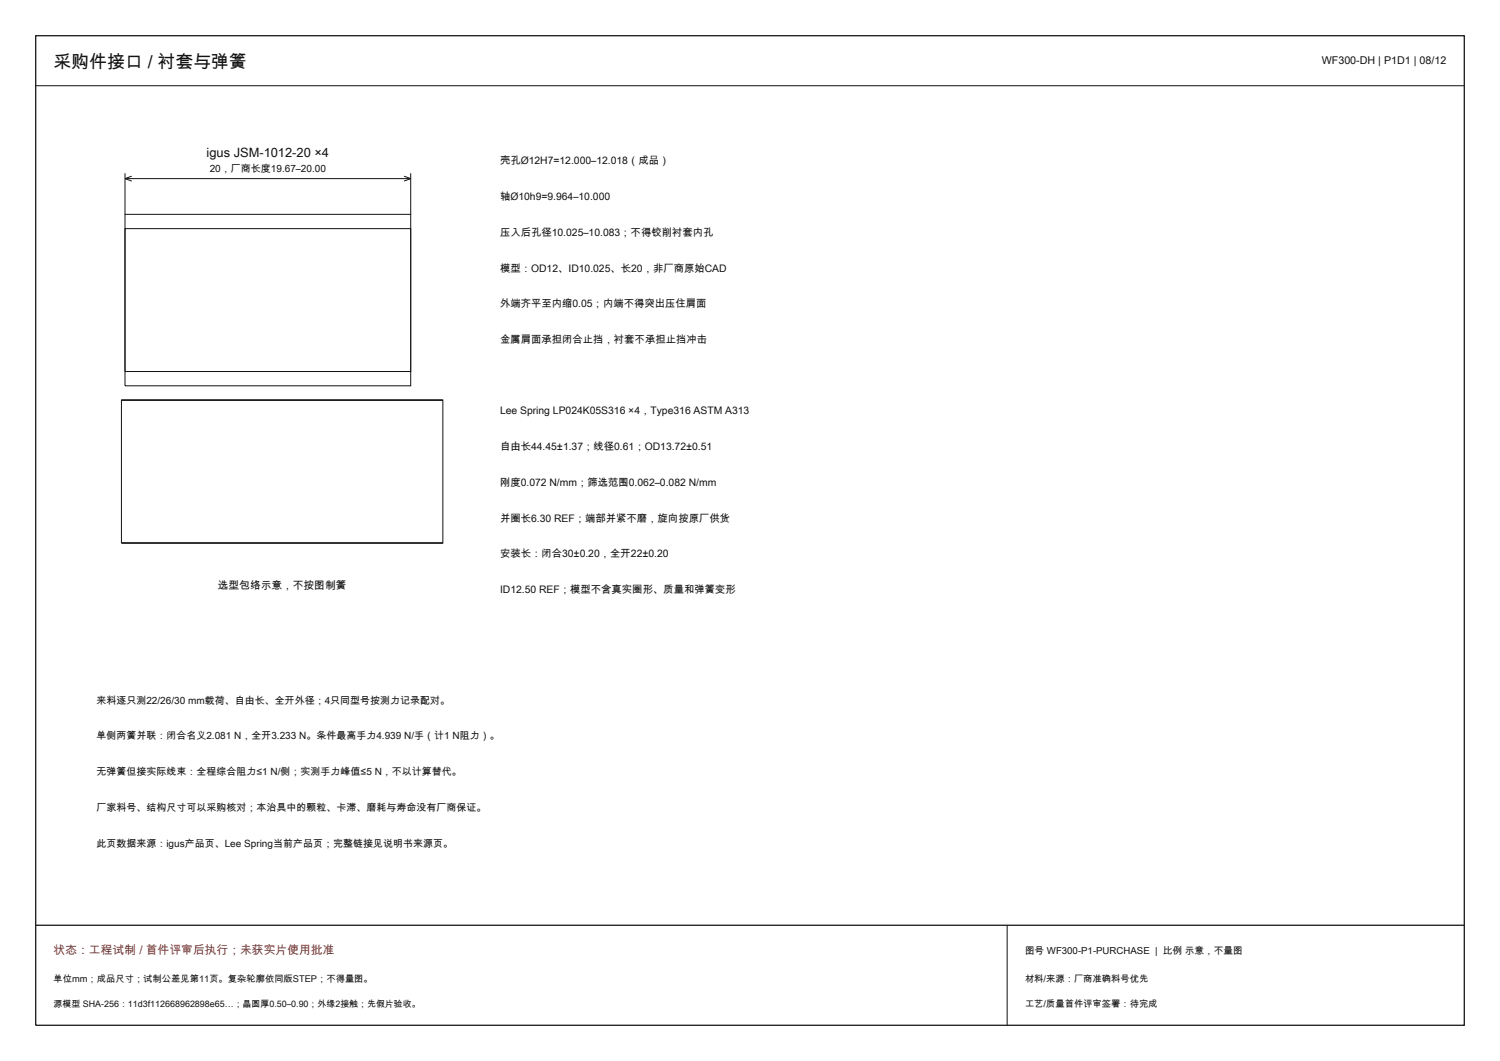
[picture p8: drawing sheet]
<svg xmlns="http://www.w3.org/2000/svg" width="420mm" height="297mm" viewBox="0 0 420 297" stroke-linecap="round" stroke-linejoin="round" font-family="sans-serif">
<defs><g id="words">
<text font-size="5" fill="#111" x="15" y="19">采购件接口 / 衬套与弹簧</text>
<text font-size="3.6" fill="#111" x="57.8" y="44">igus JSM-1012-20 ×4</text>
<text font-size="3.3" fill="#a22" x="15" y="267">状态：工程试制 / 首件评审后执行；未获实片使用批准</text>
<g font-size="3" fill="#111">
<text x="370.1" y="18">WF300-DH | P1D1 | 08/12</text>
<text x="61" y="165">选型包络示意，不按图制簧</text>
</g>
<g font-size="2.9" fill="#111">
<text x="140" y="46">壳孔Ø12H7=12.000–12.018（成品）</text>
<text x="140" y="56">轴Ø10h9=9.964–10.000</text>
<text x="140" y="66">压入后孔径10.025–10.083；不得铰削衬套内孔</text>
<text x="140" y="76">模型：OD12、ID10.025、长20，非厂商原始CAD</text>
<text x="140" y="86">外端齐平至内缩0.05；内端不得突出压住肩面</text>
<text x="140" y="96">金属肩面承担闭合止挡，衬套不承担止挡冲击</text>
<text x="140" y="116">Lee Spring LP024K05S316 ×4，Type316 ASTM A313</text>
<text x="140" y="126">自由长44.45±1.37；线径0.61；OD13.72±0.51</text>
<text x="140" y="136">刚度0.072 N/mm；筛选范围0.062–0.082 N/mm</text>
<text x="140" y="146">并圈长6.30 REF；端部并紧不磨，旋向按原厂供货</text>
<text x="140" y="156">安装长：闭合30±0.20，全开22±0.20</text>
<text x="140" y="166">ID12.50 REF；模型不含真实圈形、质量和弹簧变形</text>
</g>
<g font-size="2.8" fill="#111">
<text x="58.7" y="48.2">20，厂商长度19.67–20.00</text>
<text x="27" y="197">来料逐只测22/26/30 mm载荷、自由长、全开外径；4只同型号按测力记录配对。</text>
<text x="27" y="207">单侧两簧并联：闭合名义2.081 N，全开3.233 N。条件最高手力4.939 N/手（计1 N阻力）。</text>
<text x="27" y="217">无弹簧但接实际线束：全程综合阻力≤1 N/侧；实测手力峰值≤5 N，不以计算替代。</text>
<text x="27" y="227">厂家料号、结构尺寸可以采购核对；本治具中的颗粒、卡滞、磨耗与寿命没有厂商保证。</text>
<text x="27" y="237">此页数据来源：igus产品页、Lee Spring当前产品页；完整链接见说明书来源页。</text>
</g>
<text font-size="2.7" fill="#111" x="287" y="267">图号 WF300-P1-PURCHASE | 比例 示意，不量图</text>
<g font-size="2.6" fill="#111">
<text x="15" y="275">单位mm；成品尺寸；试制公差见第11页。复杂轮廓依同版STEP；不得量图。</text>
<text x="287" y="275">材料/来源：厂商准确料号优先</text>
<text x="287" y="282">工艺/质量首件评审签署：待完成</text>
</g>
<text font-size="2.5" fill="#111" x="15" y="282">源模型 SHA-256：11d3f112668962898e65…；晶圆厚0.50–0.90；外缘2接触；先假片验收。</text>
</g></defs>
<path d="M10 10h400v277h-400zM10 259h400" fill="none" stroke="#111" stroke-width=".35"/>
<path d="M10 24h400M35 48.5v11.5M35 50h80M35 50l1.9 .7M36.9 49.3l-1.9 .7M113.1 49.3l1.9 .7M115 48.5v11.5M115 50l-1.9 .7M35 60h80v48h-80zM35 64h80v40h-80zM34 112h90v40h-90zM282 259v28" fill="none" stroke="#111" stroke-width=".28"/>
<path d="M34 112h90M34 152h90" fill="none" stroke="#111" stroke-width=".4"/>
<use href="#words"/>
</svg>
